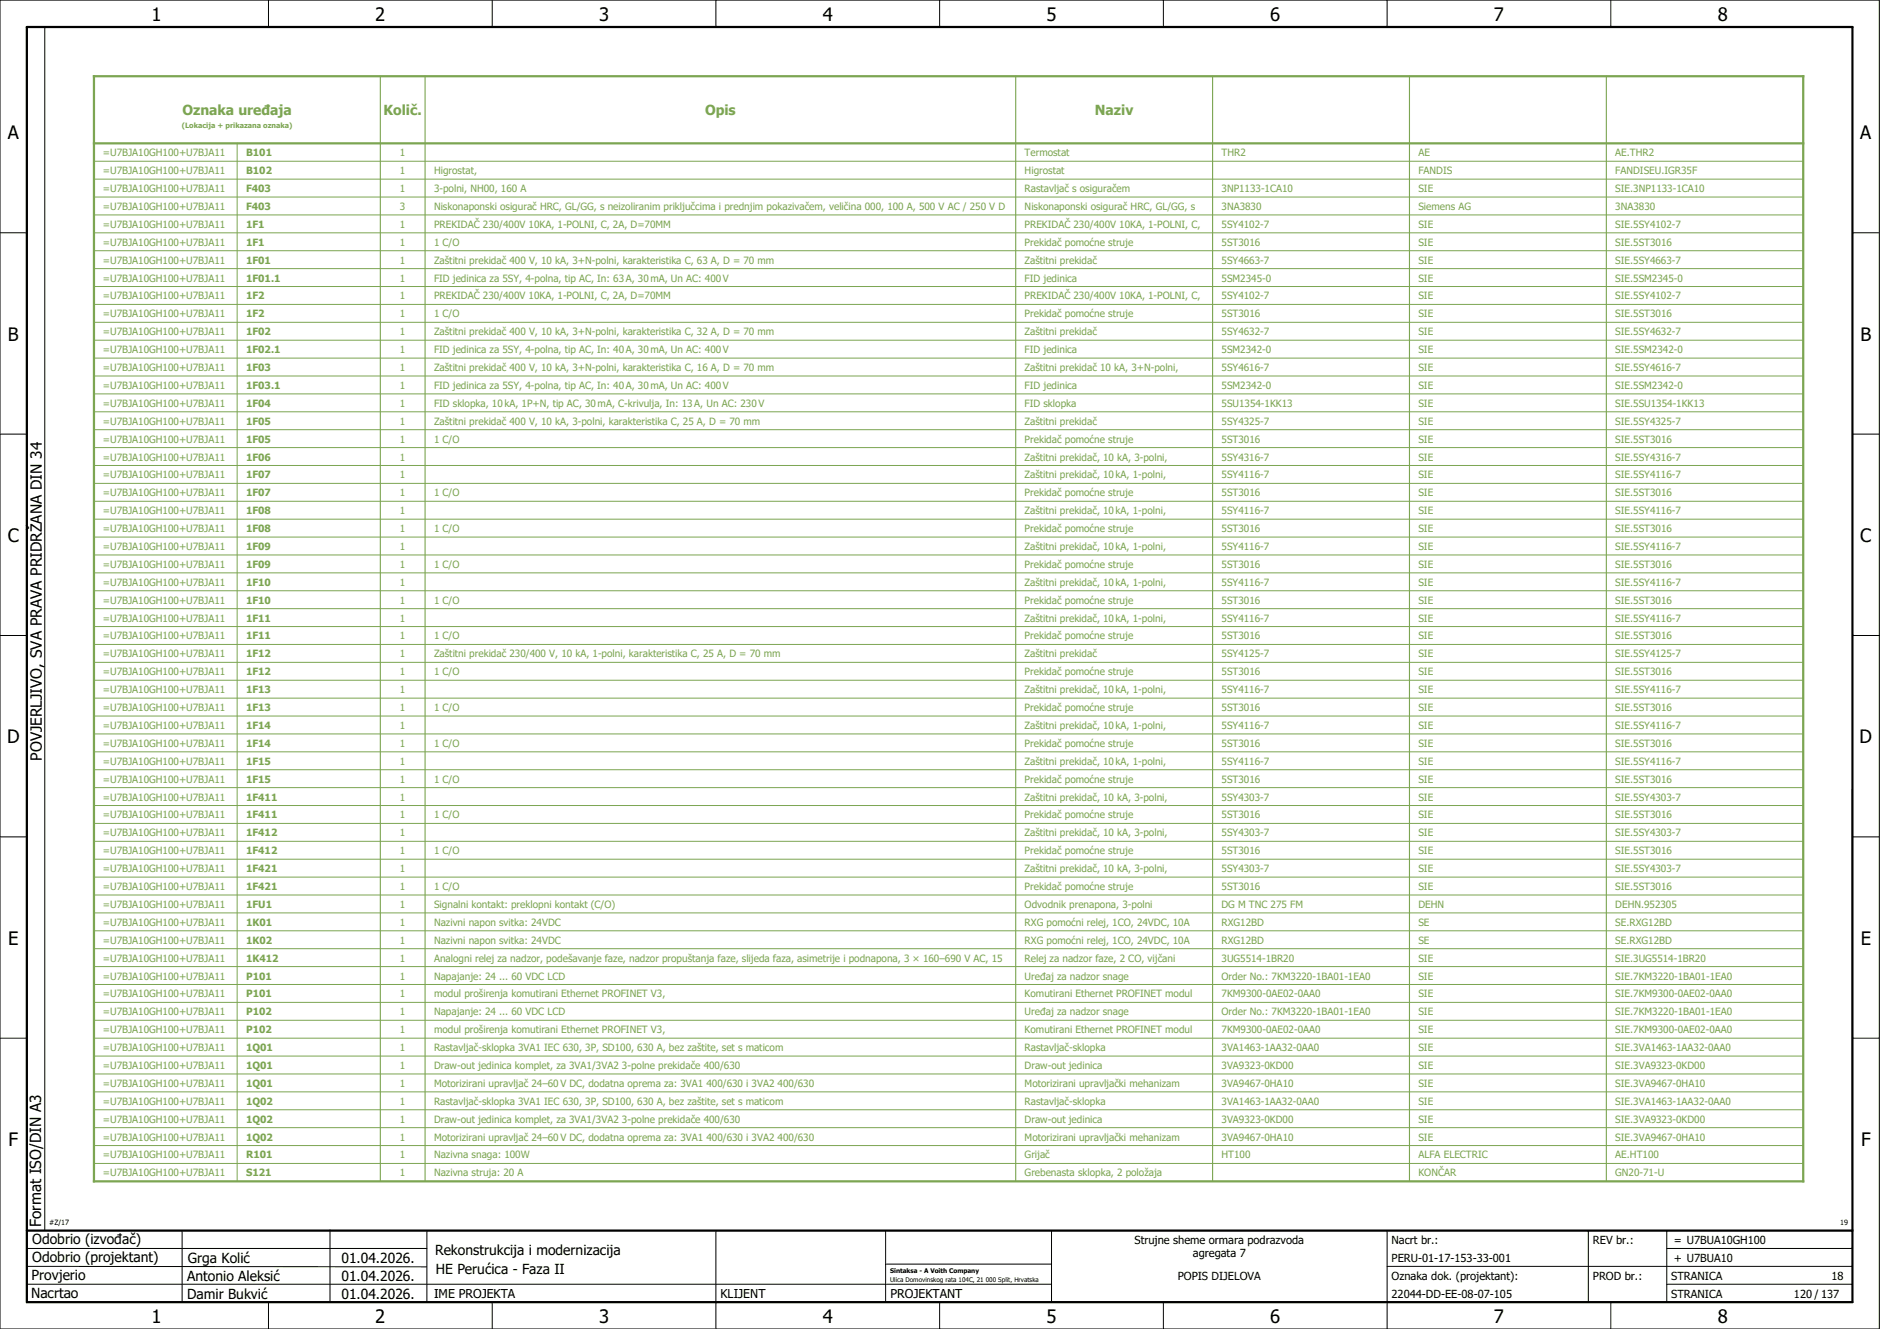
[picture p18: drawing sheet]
<svg xmlns="http://www.w3.org/2000/svg" width="420mm" height="297mm" viewBox="0 0 420 297" stroke-linecap="round" stroke-linejoin="round" font-family="sans-serif">
<defs><g id="words">
<g font-size="4.1">
<text x="33.9" y="4.7">1</text>
<text x="83.9" y="4.7">2</text>
<text x="133.9" y="4.7">3</text>
<text x="183.9" y="4.7">4</text>
<text x="233.9" y="4.7">5</text>
<text x="283.9" y="4.7">6</text>
<text x="333.9" y="4.7">7</text>
<text x="383.9" y="4.7">8</text>
<text x="1.8" y="31.2">A</text>
<text x="415.8" y="31.2">A</text>
<text x="1.8" y="76.2">B</text>
<text x="415.8" y="76.2">B</text>
<text x="1.8" y="121.2">C</text>
<text x="415.8" y="121.2">C</text>
<text x="1.6" y="166.2">D</text>
<text x="415.6" y="166.2">D</text>
<text x="1.8" y="211.2">E</text>
<text x="415.8" y="211.2">E</text>
<text x="1.9" y="256.2">F</text>
<text x="415.9" y="256.2">F</text>
<text x="33.9" y="295.7">1</text>
<text x="83.9" y="295.7">2</text>
<text x="133.9" y="295.7">3</text>
<text x="183.9" y="295.7">4</text>
<text x="233.9" y="295.7">5</text>
<text x="283.9" y="295.7">6</text>
<text x="333.9" y="295.7">7</text>
<text x="383.9" y="295.7">8</text>
</g>
<g font-size="3.4">
<text x="9.4" y="170" transform="rotate(-90 9.4 170)">POVJERLJIVO, SVA PRAVA PRIDRŽANA DIN 34</text>
<text x="9.2" y="274.3" transform="rotate(-90 9.2 274.3)">Format ISO/DIN A3</text>
</g>
<g font-size="3.1" fill="#7ca552">
<text x="40.8" y="25.8">Oznaka uređaja</text>
<text x="85.7" y="25.8">Količ.</text>
<text x="157.6" y="25.8">Opis</text>
<text x="244.7" y="25.8">Naziv</text>
</g>
<g font-size="3.1">
<text x="7.2" y="278.1">Odobrio (izvođač)</text>
<text x="97.2" y="280.5">Rekonstrukcija i modernizacija</text>
<text x="7.1" y="286.1">Provjerio</text>
<text x="7.2" y="282.1">Odobrio (projektant)</text>
<text x="41.8" y="286.2">Antonio Aleksić</text>
<text x="42" y="282.3">Grga Kolić</text>
<text x="76.3" y="282.3">01.04.2026.</text>
<text x="76.3" y="286.3">01.04.2026.</text>
<text x="97.4" y="284.8">HE Perućica - Faza II</text>
<text x="6.9" y="290">Nacrtao</text>
<text x="41.8" y="290.3">Damir Bukvić</text>
<text x="76.3" y="290.3">01.04.2026.</text>
</g>
<g font-size="2.7">
<text x="97" y="290.1">IME PROJEKTA</text>
<text x="161" y="290.1">KLIJENT</text>
<text x="199" y="290.1">PROJEKTANT</text>
</g>
<g font-size="2.5">
<text x="253.5" y="278">Strujne sheme ormara podrazvoda</text>
<text x="266.6" y="281">agregata 7</text>
<text x="311" y="278">Nacrt br.:</text>
<text x="356" y="278">REV br.:</text>
<text x="374.1" y="278">= U7BUA10GH100</text>
<text x="263.2" y="286">POPIS DIJELOVA</text>
<text x="311" y="286">Oznaka dok. (projektant):</text>
<text x="311" y="282">PERU-01-17-153-33-001</text>
<text x="356" y="286">PROD br.:</text>
<text x="373.5" y="286">STRANICA</text>
<text x="374.1" y="282.1">+ U7BUA10</text>
<text x="409.3" y="286">18</text>
<text x="311" y="290">22044-DD-EE-08-07-105</text>
<text x="373.5" y="290">STRANICA</text>
<text x="400.9" y="290">120 / 137</text>
</g>
<g font-size="2.2" fill="#7ca552">
<text x="23" y="34.9">=U7BJA10GH100+U7BJA11</text>
<text x="55" y="34.9">B101</text>
<text x="89.4" y="34.9">1</text>
<text x="229" y="34.9">Termostat</text>
<text x="273" y="34.9">THR2</text>
<text x="317" y="34.9">AE</text>
<text x="361" y="34.9">AE.THR2</text>
<text x="23" y="38.9">=U7BJA10GH100+U7BJA11</text>
<text x="55" y="38.9">B102</text>
<text x="89.4" y="38.9">1</text>
<text x="97" y="38.9">Higrostat,</text>
<text x="229" y="38.9">Higrostat</text>
<text x="317" y="38.9">FANDIS</text>
<text x="361" y="38.9">FANDISEU.IGR35F</text>
<text x="23" y="42.9">=U7BJA10GH100+U7BJA11</text>
<text x="23" y="46.9">=U7BJA10GH100+U7BJA11</text>
<text x="55" y="42.9">F403</text>
<text x="55" y="46.9">F403</text>
<text x="89.4" y="42.9">1</text>
<text x="89.4" y="46.9">3</text>
<text x="97" y="42.9">3-polni, NH00, 160 A</text>
<text x="97" y="46.9">Niskonaponski osigurač HRC, GL/GG, s neizoliranim priključcima i prednjim pokazivačem, veličina 000, 100 A, 500 V AC / 250 V D</text>
<text x="229" y="42.9">Rastavljač s osiguračem</text>
<text x="229" y="46.9">Niskonaponski osigurač HRC, GL/GG, s</text>
<text x="273" y="42.9">3NP1133-1CA10</text>
<text x="273" y="46.9">3NA3830</text>
<text x="317" y="42.9">SIE</text>
<text x="317" y="46.9">Siemens AG</text>
<text x="361" y="42.9">SIE.3NP1133-1CA10</text>
<text x="361" y="46.9">3NA3830</text>
<text x="23" y="50.9">=U7BJA10GH100+U7BJA11</text>
<text x="55" y="50.9">1F1</text>
<text x="89.4" y="50.9">1</text>
<text x="97" y="50.9">PREKIDAČ 230/400V 10KA, 1-POLNI, C, 2A, D=70MM</text>
<text x="229" y="50.9">PREKIDAČ 230/400V 10KA, 1-POLNI, C,</text>
<text x="273" y="50.9">5SY4102-7</text>
<text x="317" y="50.9">SIE</text>
<text x="361" y="50.9">SIE.5SY4102-7</text>
<text x="23" y="54.9">=U7BJA10GH100+U7BJA11</text>
<text x="23" y="58.9">=U7BJA10GH100+U7BJA11</text>
<text x="55" y="54.9">1F1</text>
<text x="55" y="58.9">1F01</text>
<text x="89.4" y="54.9">1</text>
<text x="89.4" y="58.9">1</text>
<text x="97" y="54.9">1 C/O</text>
<text x="97" y="58.9">Zaštitni prekidač 400 V, 10 kA, 3+N-polni, karakteristika C, 63 A, D = 70 mm</text>
<text x="229" y="54.9">Prekidač pomoćne struje</text>
<text x="229" y="58.9">Zaštitni prekidač</text>
<text x="273" y="54.9">5ST3016</text>
<text x="273" y="58.9">5SY4663-7</text>
<text x="317" y="54.9">SIE</text>
<text x="317" y="58.9">SIE</text>
<text x="361" y="54.9">SIE.5ST3016</text>
<text x="361" y="58.9">SIE.5SY4663-7</text>
<text x="23" y="62.9">=U7BJA10GH100+U7BJA11</text>
<text x="55" y="62.9">1F01.1</text>
<text x="89.4" y="62.9">1</text>
<text x="97" y="62.9">FID jedinica za 5SY, 4-polna, tip AC, In: 63 A, 30 mA, Un AC: 400 V</text>
<text x="229" y="62.9">FID jedinica</text>
<text x="273" y="62.9">5SM2345-0</text>
<text x="317" y="62.9">SIE</text>
<text x="361" y="62.9">SIE.5SM2345-0</text>
<text x="23" y="66.9">=U7BJA10GH100+U7BJA11</text>
<text x="23" y="70.9">=U7BJA10GH100+U7BJA11</text>
<text x="55" y="66.9">1F2</text>
<text x="55" y="70.9">1F2</text>
<text x="89.4" y="66.9">1</text>
<text x="89.4" y="70.9">1</text>
<text x="97" y="66.9">PREKIDAČ 230/400V 10KA, 1-POLNI, C, 2A, D=70MM</text>
<text x="97" y="70.9">1 C/O</text>
<text x="229" y="66.9">PREKIDAČ 230/400V 10KA, 1-POLNI, C,</text>
<text x="229" y="70.9">Prekidač pomoćne struje</text>
<text x="273" y="66.9">5SY4102-7</text>
<text x="273" y="70.9">5ST3016</text>
<text x="317" y="66.9">SIE</text>
<text x="317" y="70.9">SIE</text>
<text x="361" y="66.9">SIE.5SY4102-7</text>
<text x="361" y="70.9">SIE.5ST3016</text>
<text x="23" y="74.9">=U7BJA10GH100+U7BJA11</text>
<text x="55" y="74.9">1F02</text>
<text x="89.4" y="74.9">1</text>
<text x="97" y="74.9">Zaštitni prekidač 400 V, 10 kA, 3+N-polni, karakteristika C, 32 A, D = 70 mm</text>
<text x="229" y="74.9">Zaštitni prekidač</text>
<text x="273" y="74.9">5SY4632-7</text>
<text x="317" y="74.9">SIE</text>
<text x="361" y="74.9">SIE.5SY4632-7</text>
<text x="23" y="78.9">=U7BJA10GH100+U7BJA11</text>
<text x="23" y="82.9">=U7BJA10GH100+U7BJA11</text>
<text x="55" y="78.9">1F02.1</text>
<text x="55" y="82.9">1F03</text>
<text x="89.4" y="78.9">1</text>
<text x="89.4" y="82.9">1</text>
<text x="97" y="78.9">FID jedinica za 5SY, 4-polna, tip AC, In: 40 A, 30 mA, Un AC: 400 V</text>
<text x="97" y="82.9">Zaštitni prekidač 400 V, 10 kA, 3+N-polni, karakteristika C, 16 A, D = 70 mm</text>
<text x="229" y="78.9">FID jedinica</text>
<text x="229" y="82.9">Zaštitni prekidač 10 kA, 3+N-polni,</text>
<text x="273" y="78.9">5SM2342-0</text>
<text x="273" y="82.9">5SY4616-7</text>
<text x="317" y="78.9">SIE</text>
<text x="317" y="82.9">SIE</text>
<text x="361" y="78.9">SIE.5SM2342-0</text>
<text x="361" y="82.9">SIE.5SY4616-7</text>
<text x="23" y="86.9">=U7BJA10GH100+U7BJA11</text>
<text x="55" y="86.9">1F03.1</text>
<text x="89.4" y="86.9">1</text>
<text x="97" y="86.9">FID jedinica za 5SY, 4-polna, tip AC, In: 40 A, 30 mA, Un AC: 400 V</text>
<text x="229" y="86.9">FID jedinica</text>
<text x="273" y="86.9">5SM2342-0</text>
<text x="317" y="86.9">SIE</text>
<text x="361" y="86.9">SIE.5SM2342-0</text>
<text x="23" y="90.9">=U7BJA10GH100+U7BJA11</text>
<text x="23" y="94.9">=U7BJA10GH100+U7BJA11</text>
<text x="55" y="90.9">1F04</text>
<text x="55" y="94.9">1F05</text>
<text x="89.4" y="90.9">1</text>
<text x="89.4" y="94.9">1</text>
<text x="97" y="90.9">FID sklopka, 10 kA, 1P+N, tip AC, 30 mA, C‑krivulja, In: 13 A, Un AC: 230 V</text>
<text x="97" y="94.9">Zaštitni prekidač 400 V, 10 kA, 3-polni, karakteristika C, 25 A, D = 70 mm</text>
<text x="229" y="90.9">FID sklopka</text>
<text x="229" y="94.9">Zaštitni prekidač</text>
<text x="273" y="90.9">5SU1354-1KK13</text>
<text x="273" y="94.9">5SY4325-7</text>
<text x="317" y="90.9">SIE</text>
<text x="317" y="94.9">SIE</text>
<text x="361" y="90.9">SIE.5SU1354-1KK13</text>
<text x="361" y="94.9">SIE.5SY4325-7</text>
<text x="23" y="98.9">=U7BJA10GH100+U7BJA11</text>
<text x="55" y="98.9">1F05</text>
<text x="89.4" y="98.9">1</text>
<text x="97" y="98.9">1 C/O</text>
<text x="229" y="98.9">Prekidač pomoćne struje</text>
<text x="273" y="98.9">5ST3016</text>
<text x="317" y="98.9">SIE</text>
<text x="361" y="98.9">SIE.5ST3016</text>
<text x="23" y="102.9">=U7BJA10GH100+U7BJA11</text>
<text x="23" y="106.9">=U7BJA10GH100+U7BJA11</text>
<text x="55" y="102.9">1F06</text>
<text x="55" y="106.9">1F07</text>
<text x="89.4" y="102.9">1</text>
<text x="89.4" y="106.9">1</text>
<text x="229" y="102.9">Zaštitni prekidač, 10 kA, 3-polni,</text>
<text x="229" y="106.9">Zaštitni prekidač, 10 kA, 1-polni,</text>
<text x="273" y="102.9">5SY4316-7</text>
<text x="273" y="106.9">5SY4116-7</text>
<text x="317" y="102.9">SIE</text>
<text x="317" y="106.9">SIE</text>
<text x="361" y="102.9">SIE.5SY4316-7</text>
<text x="361" y="106.9">SIE.5SY4116-7</text>
<text x="23" y="110.9">=U7BJA10GH100+U7BJA11</text>
<text x="55" y="110.9">1F07</text>
<text x="89.4" y="110.9">1</text>
<text x="97" y="110.9">1 C/O</text>
<text x="229" y="110.9">Prekidač pomoćne struje</text>
<text x="273" y="110.9">5ST3016</text>
<text x="317" y="110.9">SIE</text>
<text x="361" y="110.9">SIE.5ST3016</text>
<text x="23" y="114.9">=U7BJA10GH100+U7BJA11</text>
<text x="23" y="118.9">=U7BJA10GH100+U7BJA11</text>
<text x="55" y="114.9">1F08</text>
<text x="55" y="118.9">1F08</text>
<text x="89.4" y="114.9">1</text>
<text x="89.4" y="118.9">1</text>
<text x="97" y="118.9">1 C/O</text>
<text x="229" y="114.9">Zaštitni prekidač, 10 kA, 1-polni,</text>
<text x="229" y="118.9">Prekidač pomoćne struje</text>
<text x="273" y="114.9">5SY4116-7</text>
<text x="273" y="118.9">5ST3016</text>
<text x="317" y="114.9">SIE</text>
<text x="317" y="118.9">SIE</text>
<text x="361" y="114.9">SIE.5SY4116-7</text>
<text x="361" y="118.9">SIE.5ST3016</text>
<text x="23" y="122.9">=U7BJA10GH100+U7BJA11</text>
<text x="55" y="122.9">1F09</text>
<text x="89.4" y="122.9">1</text>
<text x="229" y="122.9">Zaštitni prekidač, 10 kA, 1-polni,</text>
<text x="273" y="122.9">5SY4116-7</text>
<text x="317" y="122.9">SIE</text>
<text x="361" y="122.9">SIE.5SY4116-7</text>
<text x="23" y="126.9">=U7BJA10GH100+U7BJA11</text>
<text x="23" y="130.9">=U7BJA10GH100+U7BJA11</text>
<text x="55" y="126.9">1F09</text>
<text x="55" y="130.9">1F10</text>
<text x="89.4" y="126.9">1</text>
<text x="89.4" y="130.9">1</text>
<text x="97" y="126.9">1 C/O</text>
<text x="229" y="126.9">Prekidač pomoćne struje</text>
<text x="229" y="130.9">Zaštitni prekidač, 10 kA, 1-polni,</text>
<text x="273" y="126.9">5ST3016</text>
<text x="273" y="130.9">5SY4116-7</text>
<text x="317" y="126.9">SIE</text>
<text x="317" y="130.9">SIE</text>
<text x="361" y="126.9">SIE.5ST3016</text>
<text x="361" y="130.9">SIE.5SY4116-7</text>
<text x="23" y="134.9">=U7BJA10GH100+U7BJA11</text>
<text x="55" y="134.9">1F10</text>
<text x="89.4" y="134.9">1</text>
<text x="97" y="134.9">1 C/O</text>
<text x="229" y="134.9">Prekidač pomoćne struje</text>
<text x="273" y="134.9">5ST3016</text>
<text x="317" y="134.9">SIE</text>
<text x="361" y="134.9">SIE.5ST3016</text>
<text x="23" y="138.9">=U7BJA10GH100+U7BJA11</text>
<text x="23" y="142.9">=U7BJA10GH100+U7BJA11</text>
<text x="55" y="138.9">1F11</text>
<text x="55" y="142.9">1F11</text>
<text x="89.4" y="138.9">1</text>
<text x="89.4" y="142.9">1</text>
<text x="97" y="142.9">1 C/O</text>
<text x="229" y="138.9">Zaštitni prekidač, 10 kA, 1-polni,</text>
<text x="229" y="142.9">Prekidač pomoćne struje</text>
<text x="273" y="138.9">5SY4116-7</text>
<text x="273" y="142.9">5ST3016</text>
<text x="317" y="138.9">SIE</text>
<text x="317" y="142.9">SIE</text>
<text x="361" y="138.9">SIE.5SY4116-7</text>
<text x="361" y="142.9">SIE.5ST3016</text>
<text x="23" y="146.9">=U7BJA10GH100+U7BJA11</text>
<text x="55" y="146.9">1F12</text>
<text x="89.4" y="146.9">1</text>
<text x="97" y="146.9">Zaštitni prekidač 230/400 V, 10 kA, 1-polni, karakteristika C, 25 A, D = 70 mm</text>
<text x="229" y="146.9">Zaštitni prekidač</text>
<text x="273" y="146.9">5SY4125-7</text>
<text x="317" y="146.9">SIE</text>
<text x="361" y="146.9">SIE.5SY4125-7</text>
<text x="23" y="150.9">=U7BJA10GH100+U7BJA11</text>
<text x="23" y="154.9">=U7BJA10GH100+U7BJA11</text>
<text x="55" y="150.9">1F12</text>
<text x="55" y="154.9">1F13</text>
<text x="89.4" y="150.9">1</text>
<text x="89.4" y="154.9">1</text>
<text x="97" y="150.9">1 C/O</text>
<text x="229" y="150.9">Prekidač pomoćne struje</text>
<text x="229" y="154.9">Zaštitni prekidač, 10 kA, 1-polni,</text>
<text x="273" y="150.9">5ST3016</text>
<text x="273" y="154.9">5SY4116-7</text>
<text x="317" y="150.9">SIE</text>
<text x="317" y="154.9">SIE</text>
<text x="361" y="150.9">SIE.5ST3016</text>
<text x="361" y="154.9">SIE.5SY4116-7</text>
<text x="23" y="158.9">=U7BJA10GH100+U7BJA11</text>
<text x="55" y="158.9">1F13</text>
<text x="89.4" y="158.9">1</text>
<text x="97" y="158.9">1 C/O</text>
<text x="229" y="158.9">Prekidač pomoćne struje</text>
<text x="273" y="158.9">5ST3016</text>
<text x="317" y="158.9">SIE</text>
<text x="361" y="158.9">SIE.5ST3016</text>
<text x="23" y="162.9">=U7BJA10GH100+U7BJA11</text>
<text x="23" y="166.9">=U7BJA10GH100+U7BJA11</text>
<text x="55" y="162.9">1F14</text>
<text x="55" y="166.9">1F14</text>
<text x="89.4" y="162.9">1</text>
<text x="89.4" y="166.9">1</text>
<text x="97" y="166.9">1 C/O</text>
<text x="229" y="162.9">Zaštitni prekidač, 10 kA, 1-polni,</text>
<text x="229" y="166.9">Prekidač pomoćne struje</text>
<text x="273" y="162.9">5SY4116-7</text>
<text x="273" y="166.9">5ST3016</text>
<text x="317" y="162.9">SIE</text>
<text x="317" y="166.9">SIE</text>
<text x="361" y="162.9">SIE.5SY4116-7</text>
<text x="361" y="166.9">SIE.5ST3016</text>
<text x="23" y="170.9">=U7BJA10GH100+U7BJA11</text>
<text x="55" y="170.9">1F15</text>
<text x="89.4" y="170.9">1</text>
<text x="229" y="170.9">Zaštitni prekidač, 10 kA, 1-polni,</text>
<text x="273" y="170.9">5SY4116-7</text>
<text x="317" y="170.9">SIE</text>
<text x="361" y="170.9">SIE.5SY4116-7</text>
<text x="23" y="174.9">=U7BJA10GH100+U7BJA11</text>
<text x="23" y="178.9">=U7BJA10GH100+U7BJA11</text>
<text x="55" y="174.9">1F15</text>
<text x="55" y="178.9">1F411</text>
<text x="89.4" y="174.9">1</text>
<text x="89.4" y="178.9">1</text>
<text x="97" y="174.9">1 C/O</text>
<text x="229" y="174.9">Prekidač pomoćne struje</text>
<text x="229" y="178.9">Zaštitni prekidač, 10 kA, 3-polni,</text>
<text x="273" y="174.9">5ST3016</text>
<text x="273" y="178.9">5SY4303-7</text>
<text x="317" y="174.9">SIE</text>
<text x="317" y="178.9">SIE</text>
<text x="361" y="174.9">SIE.5ST3016</text>
<text x="361" y="178.9">SIE.5SY4303-7</text>
<text x="23" y="182.9">=U7BJA10GH100+U7BJA11</text>
<text x="55" y="182.9">1F411</text>
<text x="89.4" y="182.9">1</text>
<text x="97" y="182.9">1 C/O</text>
<text x="229" y="182.9">Prekidač pomoćne struje</text>
<text x="273" y="182.9">5ST3016</text>
<text x="317" y="182.9">SIE</text>
<text x="361" y="182.9">SIE.5ST3016</text>
<text x="23" y="186.9">=U7BJA10GH100+U7BJA11</text>
<text x="23" y="190.9">=U7BJA10GH100+U7BJA11</text>
<text x="55" y="186.9">1F412</text>
<text x="55" y="190.9">1F412</text>
<text x="89.4" y="186.9">1</text>
<text x="89.4" y="190.9">1</text>
<text x="97" y="190.9">1 C/O</text>
<text x="229" y="186.9">Zaštitni prekidač, 10 kA, 3-polni,</text>
<text x="229" y="190.9">Prekidač pomoćne struje</text>
<text x="273" y="186.9">5SY4303-7</text>
<text x="273" y="190.9">5ST3016</text>
<text x="317" y="186.9">SIE</text>
<text x="317" y="190.9">SIE</text>
<text x="361" y="186.9">SIE.5SY4303-7</text>
<text x="361" y="190.9">SIE.5ST3016</text>
<text x="23" y="194.9">=U7BJA10GH100+U7BJA11</text>
<text x="55" y="194.9">1F421</text>
<text x="89.4" y="194.9">1</text>
<text x="229" y="194.9">Zaštitni prekidač, 10 kA, 3-polni,</text>
<text x="273" y="194.9">5SY4303-7</text>
<text x="317" y="194.9">SIE</text>
<text x="361" y="194.9">SIE.5SY4303-7</text>
<text x="23" y="198.9">=U7BJA10GH100+U7BJA11</text>
<text x="23" y="202.9">=U7BJA10GH100+U7BJA11</text>
<text x="55" y="198.9">1F421</text>
<text x="55" y="202.9">1FU1</text>
<text x="89.4" y="198.9">1</text>
<text x="89.4" y="202.9">1</text>
<text x="97" y="198.9">1 C/O</text>
<text x="97" y="202.9">Signalni kontakt: preklopni kontakt (C/O)</text>
<text x="229" y="198.9">Prekidač pomoćne struje</text>
<text x="229" y="202.9">Odvodnik prenapona, 3-polni</text>
<text x="273" y="198.9">5ST3016</text>
<text x="273" y="202.9">DG M TNC 275 FM</text>
<text x="317" y="198.9">SIE</text>
<text x="317" y="202.9">DEHN</text>
<text x="361" y="198.9">SIE.5ST3016</text>
<text x="361" y="202.9">DEHN.952305</text>
<text x="23" y="206.9">=U7BJA10GH100+U7BJA11</text>
<text x="55" y="206.9">1K01</text>
<text x="89.4" y="206.9">1</text>
<text x="97" y="206.9">Nazivni napon svitka: 24VDC</text>
<text x="229" y="206.9">RXG pomoćni relej, 1CO, 24VDC, 10A</text>
<text x="273" y="206.9">RXG12BD</text>
<text x="317" y="206.9">SE</text>
<text x="361" y="206.9">SE.RXG12BD</text>
<text x="23" y="210.9">=U7BJA10GH100+U7BJA11</text>
<text x="23" y="214.9">=U7BJA10GH100+U7BJA11</text>
<text x="55" y="210.9">1K02</text>
<text x="55" y="214.9">1K412</text>
<text x="89.4" y="210.9">1</text>
<text x="89.4" y="214.9">1</text>
<text x="97" y="210.9">Nazivni napon svitka: 24VDC</text>
<text x="97" y="214.9">Analogni relej za nadzor, podešavanje faze, nadzor propuštanja faze, slijeda faza, asimetrije i podnapona, 3 × 160–690 V AC, 15</text>
<text x="229" y="210.9">RXG pomoćni relej, 1CO, 24VDC, 10A</text>
<text x="229" y="214.9">Relej za nadzor faze, 2 CO, vijčani</text>
<text x="273" y="210.9">RXG12BD</text>
<text x="273" y="214.9">3UG5514-1BR20</text>
<text x="317" y="210.9">SE</text>
<text x="317" y="214.9">SIE</text>
<text x="361" y="210.9">SE.RXG12BD</text>
<text x="361" y="214.9">SIE.3UG5514-1BR20</text>
<text x="23" y="218.9">=U7BJA10GH100+U7BJA11</text>
<text x="55" y="218.9">P101</text>
<text x="89.4" y="218.9">1</text>
<text x="97" y="218.9">Napajanje: 24 ... 60 VDC LCD</text>
<text x="229" y="218.9">Uređaj za nadzor snage</text>
<text x="273" y="218.9">Order No.: 7KM3220-1BA01-1EA0</text>
<text x="317" y="218.9">SIE</text>
<text x="361" y="218.9">SIE.7KM3220-1BA01-1EA0</text>
<text x="23" y="222.9">=U7BJA10GH100+U7BJA11</text>
<text x="23" y="226.9">=U7BJA10GH100+U7BJA11</text>
<text x="55" y="222.9">P101</text>
<text x="55" y="226.9">P102</text>
<text x="89.4" y="222.9">1</text>
<text x="89.4" y="226.9">1</text>
<text x="97" y="222.9">modul proširenja komutirani Ethernet PROFINET V3,</text>
<text x="97" y="226.9">Napajanje: 24 ... 60 VDC LCD</text>
<text x="229" y="222.9">Komutirani Ethernet PROFINET modul</text>
<text x="229" y="226.9">Uređaj za nadzor snage</text>
<text x="273" y="222.9">7KM9300-0AE02-0AA0</text>
<text x="273" y="226.9">Order No.: 7KM3220-1BA01-1EA0</text>
<text x="317" y="222.9">SIE</text>
<text x="317" y="226.9">SIE</text>
<text x="361" y="222.9">SIE.7KM9300-0AE02-0AA0</text>
<text x="361" y="226.9">SIE.7KM3220-1BA01-1EA0</text>
<text x="23" y="230.9">=U7BJA10GH100+U7BJA11</text>
<text x="55" y="230.9">P102</text>
<text x="89.4" y="230.9">1</text>
<text x="97" y="230.9">modul proširenja komutirani Ethernet PROFINET V3,</text>
<text x="229" y="230.9">Komutirani Ethernet PROFINET modul</text>
<text x="273" y="230.9">7KM9300-0AE02-0AA0</text>
<text x="317" y="230.9">SIE</text>
<text x="361" y="230.9">SIE.7KM9300-0AE02-0AA0</text>
<text x="23" y="234.9">=U7BJA10GH100+U7BJA11</text>
<text x="23" y="238.9">=U7BJA10GH100+U7BJA11</text>
<text x="55" y="234.9">1Q01</text>
<text x="55" y="238.9">1Q01</text>
<text x="89.4" y="234.9">1</text>
<text x="89.4" y="238.9">1</text>
<text x="97" y="234.9">Rastavljač-sklopka 3VA1 IEC 630, 3P, SD100, 630 A, bez zaštite, set s maticom</text>
<text x="97" y="238.9">Draw‑out jedinica komplet, za 3VA1/3VA2 3‑polne prekidače 400/630</text>
<text x="229" y="234.9">Rastavljač-sklopka</text>
<text x="229" y="238.9">Draw‑out jedinica</text>
<text x="273" y="234.9">3VA1463-1AA32-0AA0</text>
<text x="273" y="238.9">3VA9323-0KD00</text>
<text x="317" y="234.9">SIE</text>
<text x="317" y="238.9">SIE</text>
<text x="361" y="234.9">SIE.3VA1463-1AA32-0AA0</text>
<text x="361" y="238.9">SIE.3VA9323-0KD00</text>
<text x="23" y="242.9">=U7BJA10GH100+U7BJA11</text>
<text x="55" y="242.9">1Q01</text>
<text x="89.4" y="242.9">1</text>
<text x="97" y="242.9">Motorizirani upravljač 24–60 V DC, dodatna oprema za: 3VA1 400/630 i 3VA2 400/630</text>
<text x="229" y="242.9">Motorizirani upravljački mehanizam</text>
<text x="273" y="242.9">3VA9467-0HA10</text>
<text x="317" y="242.9">SIE</text>
<text x="361" y="242.9">SIE.3VA9467-0HA10</text>
<text x="23" y="246.9">=U7BJA10GH100+U7BJA11</text>
<text x="23" y="250.9">=U7BJA10GH100+U7BJA11</text>
<text x="55" y="246.9">1Q02</text>
<text x="55" y="250.9">1Q02</text>
<text x="89.4" y="246.9">1</text>
<text x="89.4" y="250.9">1</text>
<text x="97" y="246.9">Rastavljač-sklopka 3VA1 IEC 630, 3P, SD100, 630 A, bez zaštite, set s maticom</text>
<text x="97" y="250.9">Draw‑out jedinica komplet, za 3VA1/3VA2 3‑polne prekidače 400/630</text>
<text x="229" y="246.9">Rastavljač-sklopka</text>
<text x="229" y="250.9">Draw‑out jedinica</text>
<text x="273" y="246.9">3VA1463-1AA32-0AA0</text>
<text x="273" y="250.9">3VA9323-0KD00</text>
<text x="317" y="246.9">SIE</text>
<text x="317" y="250.9">SIE</text>
<text x="361" y="246.9">SIE.3VA1463-1AA32-0AA0</text>
<text x="361" y="250.9">SIE.3VA9323-0KD00</text>
<text x="23" y="254.9">=U7BJA10GH100+U7BJA11</text>
<text x="55" y="254.9">1Q02</text>
<text x="89.4" y="254.9">1</text>
<text x="97" y="254.9">Motorizirani upravljač 24–60 V DC, dodatna oprema za: 3VA1 400/630 i 3VA2 400/630</text>
<text x="229" y="254.9">Motorizirani upravljački mehanizam</text>
<text x="273" y="254.9">3VA9467-0HA10</text>
<text x="317" y="254.9">SIE</text>
<text x="361" y="254.9">SIE.3VA9467-0HA10</text>
<text x="23" y="258.9">=U7BJA10GH100+U7BJA11</text>
<text x="23" y="262.9">=U7BJA10GH100+U7BJA11</text>
<text x="55" y="258.9">R101</text>
<text x="55" y="262.9">S121</text>
<text x="89.4" y="258.9">1</text>
<text x="89.4" y="262.9">1</text>
<text x="97" y="258.9">Nazivna snaga: 100W</text>
<text x="97" y="262.9">Nazivna struja: 20 A</text>
<text x="229" y="258.9">Grijač</text>
<text x="229" y="262.9">Grebenasta sklopka, 2 položaja</text>
<text x="273" y="258.9">HT100</text>
<text x="317" y="258.9">ALFA ELECTRIC</text>
<text x="317" y="262.9">KONČAR</text>
<text x="361" y="258.9">AE.HT100</text>
<text x="361" y="262.9">GN20-71-U</text>
</g>
<text font-size="1.6" fill="#7ca552" x="40.6" y="28.7">(Lokacija + prikazana oznaka)</text>
<g font-size="1.6">
<text x="11" y="273.7">#Z/17</text>
<text x="411.2" y="273.7">19</text>
</g>
<g font-size="1.4">
<text x="198.9" y="284.4">Sintaksa - A Voith Company</text>
<text x="198.9" y="286.4">Ulica Domovinskog rata 104C, 21 000 Split, Hrvatska</text>
</g>
</g></defs>
<g fill="none" stroke="#000" stroke-width=".22">
<path d="M0 0h420v297h-420zM10 6v269M60 0v6M110 0v6M160 0v6M210 0v6M260 0v6M310 0v6M360 0v6M0 52h6M414 52h6M0 97h6"/>
<path d="M414 97h6M0 142h6M414 142h6M414 176.3v87.4M0 187h6M414 187h6M0 232h6M414 232h6M6 279h89.4M40.7 275v16M73.7 274.9v16M95.4 275.1v16"/>
<path d="M160 275v22M197.9 275.1v16M310 275v22M355 275v16M372.5 279h41.5M372.5 275v16M414 275h-179v16M6 283l89.4 .1M6 287h229M60 291v6M110 291v6M197.9 282.5h37.1"/>
<path d="M210 291v6M260 291v6M310 283h104M360 291v6M372.5 287h41.5"/>
</g>
<path d="M6 6h408v285h-408zM6 275h408" fill="none" stroke="#000" stroke-width=".5"/>
<path d="M85 17v247M95 17v247M227 17v247M271 17v247M315 17v247M359 17v247" fill="none" stroke="#7ca552" stroke-width=".25"/>
<g fill="none" stroke="#7ca552" stroke-width=".22">
<path d="M21 36h382M53 32v232M21 40h382M21 56h382M21 48h382M21 44h382M21 52h382M21 68h382M21 76h382M21 64h382M21 60h382M21 72h382"/>
<path d="M21 96h382M21 84h382M21 88h382M21 92h382M21 80h382M21 112h382M21 100h382M21 104h382M21 108h382M21 116h382M21 120h382M21 132h382"/>
<path d="M21 136h382M21 128h382M21 124h382M21 144h382M21 156h382M21 152h382M21 140h382M21 148h382M21 168h382M21 160h382M21 164h382M21 176h382"/>
<path d="M21 172h382M21 196h382M21 188h382M21 184h382M21 192h382M21 180h382M21 200h382M21 208h382M21 204h382M21 216h382M21 212h382M21 220h382"/>
<path d="M21 232h382M21 228h382M21 236h382M21 224h382M21 252h382M21 244h382M21 240h382M21 248h382M21 256h382M21 260h382"/>
</g>
<path d="M21 17h382v247h-382zM21 32h382" fill="none" stroke="#7ca552" stroke-width=".5"/>
<use href="#words"/>
</svg>
